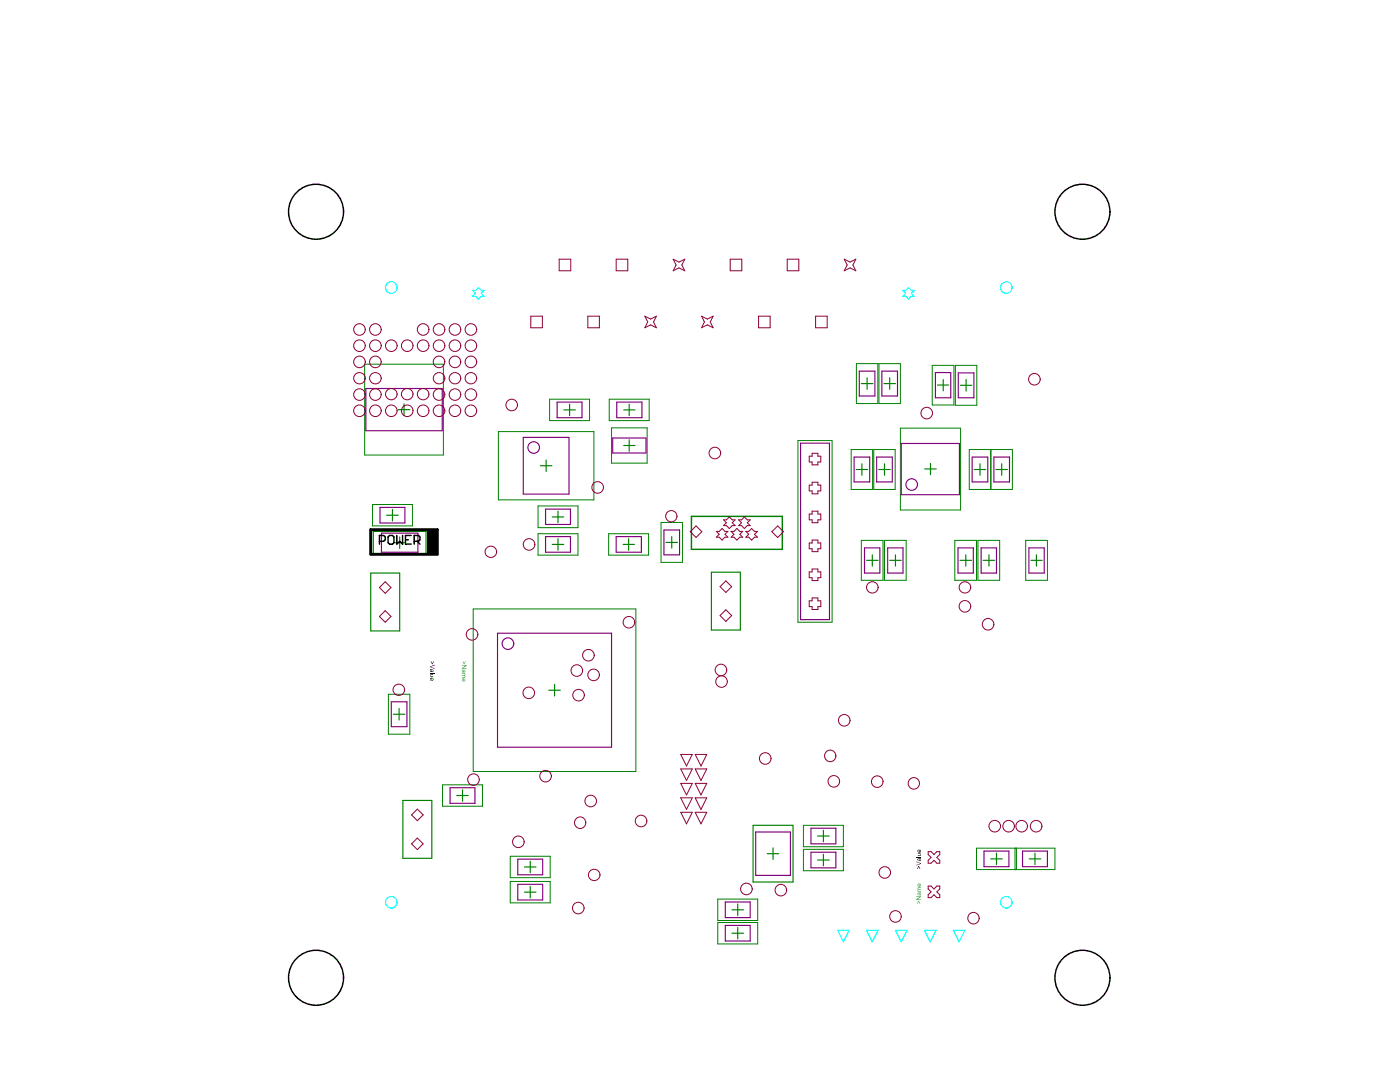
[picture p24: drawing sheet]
<svg xmlns="http://www.w3.org/2000/svg" width="279mm" height="216mm" viewBox="0 0 279 216" stroke-linecap="round" stroke-linejoin="round" font-family="sans-serif">
<g fill="none" stroke="#008000" stroke-width=".23">
<path d="M171.9 76.5h2.3M173 75.4v2.3M176.4 76.5h2.3M177.6 75.4v2.3M187.1 76.8h2.2M188.2 75.7v2.3M191.6 76.9h2.4M192.8 75.7v2.3M79.5 81.7h2.3M80.6 80.6v2.3M107.8 92.9h2.3M109 91.8v2.3"/>
<path d="M112.5 81.8h2.3M113.7 80.6v2.3M124.5 81.8h2.2M124.5 88.9h2.2M125.6 80.6v2.3M125.6 87.7v2.3M170.9 93.7h2.3M172 92.5v2.3M175.4 93.7h2.3M176.5 92.5v2.3M184.5 93.6h2.4M185.7 92.5v2.2"/>
<path d="M194.4 93.7h2.3M195.6 92.5v2.3M198.8 93.7h2.3M199.9 92.5v2.3M74 114.3h5.8v11.6h-5.8zM74.5 106h10.5v4.5h-10.5zM77.2 102.8h2.3M78.3 101.7v2.3M78.6 108.3h2.3M79.8 107.1v2.3M110.2 108.6h2.3M110.2 103.2h2.3"/>
<path d="M111.4 102v2.3M111.4 107.5v2.3M124.4 108.6h2.2M125.5 107.5v2.3M132.9 108.2h2.3M134.1 107.1v2.3M142 114.2h5.8v11.5h-5.8zM172.9 111.8h2.3M174.1 110.7v2.3M177.6 111.8h2.3M178.7 110.7v2.3M191.6 111.8h2.3"/>
<path d="M192.7 110.7v2.3M196.2 111.8h2.3M197.4 110.7v2.3M205.7 111.8h2.3M206.8 110.7v2.3M109.5 137.7h2.3M110.7 136.6v2.3M78.5 142.5h2.3M79.7 141.4v2.3M80.4 159.7h5.8v11.6h-5.8zM91.1 158.7h2.4M92.3 157.6v2.3"/>
<path d="M104.7 178h2.3M104.7 173h2.3M105.8 171.8v2.4M105.8 176.9v2.3M150.3 164.7h8v11.3h-8zM153.1 170.3h2.3M154.3 169.2v2.3M163.2 171.6h2.3M163.2 166.8h2.3M164.3 165.7v2.3M164.3 170.5v2.3M197.7 171.4h2.3"/>
<path d="M198.9 170.2v2.3M205.4 171.4h2.3M206.6 170.2v2.3M146.1 186.2h2.3M146.1 181.5h2.3M147.2 180.4v2.3M147.2 185.1v2.3"/>
</g>
<g fill="none" stroke="#008000" stroke-width=".2">
<path d="M72.8 72.7h15.7v18.1h-15.7zM109.7 79.7h8v4.2h-8zM121.6 79.7h8v4.2h-8zM170.9 72.6h4.3v7.9h-4.3zM175.4 72.6h4.3v7.9h-4.3zM186 72.9h4.4v7.9h-4.4zM190.7 72.9h4.2v8h-4.2zM99.5 86.1h19v13.6h-19zM122 85.4h7.2v7h-7.2zM159.2 87.9h6.9v36.3h-6.9zM169.9 89.7h4.2v8h-4.2zM174.4 89.7h4.3v8h-4.3z"/>
<path d="M179.7 85.4h12v16.4h-12zM193.4 89.7h4.3v8h-4.3zM197.8 89.7h4.2v8h-4.2zM74.3 100.7h8v4.2h-8zM107.4 101h7.9v4.3h-7.9zM107.4 106.5h7.9v4.3h-7.9zM121.5 106.5h7.9v4.3h-7.9zM131.9 104.2h4.3v8h-4.3zM171.9 107.8h4.3v8h-4.3zM176.5 107.8h4.3v8h-4.3zM190.6 107.8h4.3v8h-4.3zM195.2 107.8h4.3v8h-4.3z"/>
<path d="M204.7 107.8h4.3v8h-4.3zM77.5 138.5h4.3v8h-4.3zM94.4 121.5h32.5v32.4h-32.5zM88.3 156.6h8v4.3h-8zM101.8 170.9h8v4.2h-8zM101.8 175.9h8v4.3h-8zM143.2 179.4h8v4.3h-8zM160.3 164.7h8v4.3h-8zM160.3 169.5h8v4.2h-8zM194.9 169.2h15.6v4.3h-15.6zM202.6 169.2v4.3M202.9 169.2v4.3"/>
<path d="M143.2 184.1h8v4.3h-8z"/>
</g>
<path d="M138 103h18.1v6.6h-18.1z" fill="none" stroke="#008000" stroke-width=".29"/>
<g fill="none" stroke="#800080" stroke-width=".23">
<path d="M73 77.5h15.3v8.4h-15.3zM171.5 74.1h3.1v4.9h-3.1zM176 74.1h3.1v4.9h-3.1zM186.7 74.3h3v5.1h-3zM191.2 74.4h3.2v5h-3.2zM104.4 87.3h9.2v11.3h-9.2zM111.2 80.2h5v3.2h-5zM122.3 87.4h6.6v3h-6.6zM123.1 80.2h5v3.2h-5zM159.8 88.4h5.7v35.2h-5.7zM170.5 91.2h3.1v5h-3.1zM175 91.2h3.1v5h-3.1z"/>
<path d="M179.9 88.5h11.6v10.2h-11.6zM194 91.2h3.1v5h-3.1zM198.3 91.2h3.2v5h-3.2zM75.8 101.2h5v3.2h-5zM76.1 106.4h7.3v3.8h-7.3zM108.9 101.6h4.9v3.1h-4.9zM108.9 107.1h4.9v3.1h-4.9zM123 107.1h5v3.1h-5zM132.5 105.7h3.1v5h-3.1zM172.5 109.3h3.1v5h-3.1zM177.2 109.3h3v5h-3zM191.2 109.3h3v5h-3z"/>
<path d="M195.8 109.3h3.1v5h-3.1zM205.3 109.3h3.1v5h-3.1zM99.3 126.4h22.7v22.7h-22.7zM78.1 140h3.1v5h-3.1zM89.8 157.2h5v3.1h-5zM103.3 171.4h5v3.2h-5zM103.3 176.5h5v3.1h-5zM144.7 180h5v3.1h-5zM150.8 166h6.9v8.7h-6.9zM161.8 165.3h5v3.1h-5zM161.8 170.1h5v3.1h-5zM196.4 169.8h5v3.1h-5z"/>
<path d="M204.1 169.8h4.9v3.1h-4.9zM144.7 184.7h5v3.1h-5z"/>
<circle cx="106.5" cy="89.3" r="1.15"/>
<circle cx="181.9" cy="96.7" r="1.15"/>
<circle cx="101.4" cy="128.4" r="1.15"/>
</g>
<path d="M74 105.7h13.3v4.9h-13.3z" fill="none" stroke="#000" stroke-width=".58"/>
<path d="M85.3 105.7h2v4.9h-2z" fill-rule="evenodd" fill="#000"/>
<g fill="none" stroke="#000" stroke-width=".29">
<path d="M75.7 108h.9l.3-.3v-.6l-.3-.3h-.9v1.8M77.5 107.1l.2-.3h.6l.3 .3v1.2l-.3 .3h-.6l-.2-.3zM79.2 106.8v1.8l.6-.6 .5 .6v-1.8M80.9 107.7h.6M82.1 106.8h-1.2v1.8h1.2M82.7 108h.8l.3-.3v-.6l-.3-.3h-.8v1.8M83.2 108l.6 .6"/>
<circle cx="63.1" cy="42.3" r="5.5"/>
<circle cx="216" cy="42.3" r="5.5"/>
<circle cx="63.1" cy="195.1" r="5.5"/>
<circle cx="216" cy="195.1" r="5.5"/>
</g>
<g fill="#000">
<path d="M85.8 133l1-.4v.2l-.9 .3 .9 .2v.2l-1-.4zM85.8 134.3h1v.1h-1zM85.8 134.7l.7-.1v.1h-.6v.1v.2h.6v.1h-.7l.1-.1zM85.9 132l.4 .4 .3-.4-.2 .5zM183.3 172.8l.4 .6-.4-.5-.3 .5zM182.9 171.9l.9 .3v.2l-.9 .3v-.1l.8-.3-.8-.3zM182.9 171h.9v.1h-.9zM183.2 170.3h.6h-.1l.1 .4-.6 .1v-.1h.5v-.1v-.2h-.5z"/>
<path d="M85.8 133.6h.4v.4h.2l-.1-.4a.24 .24 0 0 1 .2 .3 .24 .24 0 0 1-.3 .2h-.4zM85.9 133.6v.3l.3 .1-.1-.3z"/>
<path d="M85.8 135.4h.1a.3 .3 0 0 1 .5 0 .3 .3 0 0 1-.3 .4v-.4l-.2 .1 .1 .3-.2-.1zM86.2 135.4v.3h.2v-.3z"/>
<path d="M183.2 169.6l.3-.1v.5h.1l.1-.2-.1-.3a.34 .34 0 0 1 .1 .5 .34 .34 0 0 1-.4 .1 .34 .34 0 0 1-.1-.5zM183.2 169.7v.2l.2 .1v-.4z"/>
<path d="M183.2 171.3l.6-.1-.1 .1a.25 .25 0 0 1 .1 .4 .25 .25 0 0 1-.3 .1 .25 .25 0 0 1-.1-.4h-.2v.3h.1l-.1 .1zM183.4 171.4l.1 .3h.2v-.2z"/>
</g>
<g fill="#008080">
<path d="M183.3 179.7l.4 .6-.4-.4-.3 .4z"/>
<path d="M182.9 178.8h.9l-.7 .7h.7v.1h-.9v-.2l.7-.5h-.7z"/>
<path d="M183.2 177.1l.6-.1v.2h-.6l.1 .2h.5v.2h-.6v.1l.6 .1v.2h-.6z"/>
<path d="M92.3 132l.3 .4 .3-.4-.2 .5z"/>
<path d="M92.2 132.7h.9v.2l-.7 .4h.7v.2h-.9l.7-.7h-.7z"/>
<path d="M92.2 134.3h.6l.1 .8-.1 .1h-.6v-.1h.6l-.2-.3h-.4v-.1h.6v-.1l-.6-.2z"/>
<path d="M183.2 178.1h.6l-.1 .1a.26 .26 0 0 1 .1 .4 .26 .26 0 0 1-.4 0 .26 .26 0 0 1 0-.4h-.2l.1 .3-.1 .2zM183.4 178.2l.1 .3h.2v-.3z"/>
<path d="M183.2 176.4l.3-.1 .1 .5 .1-.2-.1-.3a.34 .34 0 0 1 .1 .5 .34 .34 0 0 1-.4 .1 .34 .34 0 0 1-.1-.5zM183.2 176.5l.2 .3v-.4z"/>
<path d="M92.2 133.7l.3-.1 .1 .4h.2l-.2-.4a.28 .28 0 0 1 .3 .4 .28 .28 0 0 1-.4 .1l-.3 .1zM92.2 133.8l.1 .2h.2v-.3z"/>
<path d="M92.2 135.5a.34 .34 0 0 1 .4-.2 .34 .34 0 0 1 .2 .4 .34 .34 0 0 1-.3 .3v-.5l-.3 .1 .2 .4-.2-.1zM92.6 135.5v.4l.2-.3z"/>
</g>
<g fill="none" stroke="#8d0034" stroke-width=".2">
<path d="M111.6 51.7h2.3v2.3h-2.3zM123 51.7h2.3v2.3h-2.3zM134.4 51.7l1.1 .6 1.2-.6-.6 1.2 .6 1.1-1.2-.5-1.1 .5 .5-1.1zM145.7 51.7h2.3v2.3h-2.3zM157.1 51.7h2.3v2.3h-2.3zM168.5 51.7l1.1 .6 1.2-.6-.6 1.2 .6 1.1-1.2-.5-1.1 .5 .6-1.1zM105.9 63.1h2.3v2.3h-2.3zM117.3 63.1h2.3v2.3h-2.3zM128.7 63.1l1.1 .6 1.2-.6-.6 1.1 .6 1.2-1.2-.6-1.1 .6 .6-1.2zM140 63.1l1.2 .6 1.1-.6-.6 1.1 .6 1.2-1.1-.6-1.2 .6 .6-1.2zM151.4 63.1h2.3v2.3h-2.3zM162.8 63.1h2.3v2.3h-2.3z"/>
<path d="M161.5 91h.6v-.5h1.1v.5h.6v1.2h-.6v.6h-1.1v-.6h-.6zM161.5 96.8h.6v-.6h1.1v.6h.6v1.2h-.6v.5h-1.1v-.5h-.6zM75.7 117.2l1.2-1.1 1.1 1.1-1.1 1.2zM137.8 106.1l1.1-1.2 1.2 1.2-1.2 1.1zM143 106h.5l.6-.5 .6 .5h.6l-.6 .6 .6 .6h-.6l-.6 .6-.6-.6h-.5l.5-.6zM143.7 117.1l1.2-1.2 1.1 1.2-1.1 1.1zM144.4 103.7h.6l.6-.5 .5 .5h.6l-.6 .6 .6 .6h-.6l-.5 .6-.6-.6h-.6l.6-.6zM145.9 106h.6l.6-.5 .5 .5h.6l-.6 .6 .6 .6h-.6l-.5 .6-.6-.6h-.6l.6-.6zM147.4 103.7h.6l.6-.5 .5 .5h.6l-.6 .6 .6 .6h-.6l-.5 .6-.6-.6h-.6l.6-.6zM148.8 106h.6l.6-.5 .6 .5h.6l-.6 .6 .6 .6h-.6l-.6 .6-.6-.6h-.6l.6-.6zM154 106.1l1.2-1.2 1.2 1.2-1.2 1.1zM161.5 102.6h.6v-.6h1.1v.6h.6v1.1h-.6v.6h-1.1v-.6h-.6z"/>
<path d="M161.5 108.3h.6v-.5h1.1v.5h.6v1.2h-.6v.6h-1.1v-.6h-.6zM161.5 114.1h.6v-.6h1.1v.6h.6v1.2h-.6v.6h-1.1v-.6h-.6zM161.5 119.9h.6v-.6h1.1v.6h.6v1.1h-.6v.6h-1.1v-.6h-.6zM75.7 123l1.2-1.1 1.1 1.1-1.1 1.2zM143.7 122.8l1.2-1.1 1.1 1.1-1.1 1.2zM135.9 159.2h2.3l-1.2 2.3zM135.9 150.5h2.3l-1.2 2.4zM135.9 153.4h2.3l-1.2 2.3zM135.9 156.3h2.3l-1.2 2.3zM138.7 159.2h2.4l-1.2 2.3zM138.7 153.4h2.4l-1.2 2.3zM138.7 150.5h2.4l-1.2 2.4z"/>
<path d="M138.7 156.3h2.4l-1.2 2.3zM82.1 162.6l1.2-1.1 1.1 1.1-1.1 1.2zM82.1 168.4l1.2-1.2 1.1 1.2-1.1 1.1zM135.9 162.1h2.3l-1.2 2.3zM138.7 162.1h2.4l-1.2 2.3zM185.2 176.8h.6l.6 .6 .6-.6h.5v.6l-.5 .6 .5 .5v.6h-.5l-.6-.6-.6 .6h-.6v-.6l.6-.5-.6-.6zM185.2 169.9h.6l.6 .6 .6-.6h.5v.6l-.5 .6 .5 .6v.5h-.5l-.6-.5-.6 .5h-.6v-.5l.6-.6-.6-.6z"/>
<circle cx="71.7" cy="65.7" r="1.15"/>
<circle cx="71.7" cy="72.2" r="1.15"/>
<circle cx="71.7" cy="78.7" r="1.15"/>
<circle cx="71.7" cy="69" r="1.15"/>
<circle cx="71.8" cy="75.5" r="1.14"/>
<circle cx="74.9" cy="65.7" r="1.15"/>
<circle cx="74.9" cy="72.2" r="1.15"/>
<circle cx="74.9" cy="78.7" r="1.15"/>
<circle cx="74.9" cy="69" r="1.15"/>
<circle cx="74.9" cy="75.5" r="1.14"/>
<circle cx="78.1" cy="69" r="1.15"/>
<circle cx="78.1" cy="78.6" r="1.14"/>
<circle cx="81.3" cy="69" r="1.15"/>
<circle cx="81.3" cy="78.6" r="1.14"/>
<circle cx="84.4" cy="65.7" r="1.15"/>
<circle cx="84.4" cy="69" r="1.15"/>
<circle cx="84.5" cy="78.6" r="1.14"/>
<circle cx="87.6" cy="65.7" r="1.15"/>
<circle cx="87.6" cy="72.2" r="1.15"/>
<circle cx="87.6" cy="78.7" r="1.15"/>
<circle cx="87.6" cy="69" r="1.15"/>
<circle cx="87.6" cy="75.5" r="1.14"/>
<circle cx="90.8" cy="65.7" r="1.15"/>
<circle cx="90.8" cy="72.2" r="1.15"/>
<circle cx="90.8" cy="78.7" r="1.15"/>
<circle cx="90.8" cy="69" r="1.15"/>
<circle cx="90.8" cy="75.5" r="1.14"/>
<circle cx="94" cy="65.7" r="1.15"/>
<circle cx="94" cy="72.2" r="1.15"/>
<circle cx="94" cy="78.7" r="1.15"/>
<circle cx="94" cy="69" r="1.15"/>
<circle cx="94" cy="75.5" r="1.14"/>
<circle cx="206.4" cy="75.7" r="1.15"/>
<circle cx="71.7" cy="82" r="1.15"/>
<circle cx="74.9" cy="82" r="1.15"/>
<circle cx="78.1" cy="82" r="1.15"/>
<circle cx="81.3" cy="82" r="1.15"/>
<circle cx="84.4" cy="82" r="1.15"/>
<circle cx="87.6" cy="82" r="1.15"/>
<circle cx="90.8" cy="82" r="1.15"/>
<circle cx="94" cy="82" r="1.15"/>
<circle cx="102.1" cy="80.8" r="1.15"/>
<circle cx="119.3" cy="97.3" r="1.15"/>
<circle cx="142.7" cy="90.4" r="1.15"/>
<circle cx="184.9" cy="82.4" r="1.15"/>
<circle cx="98" cy="110.1" r="1.14"/>
<circle cx="105.6" cy="108.6" r="1.15"/>
<circle cx="134" cy="103" r="1.13"/>
<circle cx="174.1" cy="117.2" r="1.14"/>
<circle cx="192.6" cy="117.2" r="1.14"/>
<circle cx="79.6" cy="137.6" r="1.14"/>
<circle cx="94.2" cy="126.6" r="1.15"/>
<circle cx="105.5" cy="138.2" r="1.15"/>
<circle cx="115.1" cy="133.8" r="1.15"/>
<circle cx="115.5" cy="138.7" r="1.15"/>
<circle cx="117.4" cy="130.7" r="1.15"/>
<circle cx="118.5" cy="134.7" r="1.15"/>
<circle cx="125.5" cy="124.2" r="1.15"/>
<circle cx="143.9" cy="133.7" r="1.15"/>
<circle cx="144" cy="136" r="1.15"/>
<circle cx="192.6" cy="121" r="1.15"/>
<circle cx="197.2" cy="124.6" r="1.15"/>
<circle cx="94.5" cy="155.6" r="1.15"/>
<circle cx="108.9" cy="154.9" r="1.15"/>
<circle cx="117.9" cy="159.8" r="1.15"/>
<circle cx="152.7" cy="151.3" r="1.15"/>
<circle cx="165.7" cy="150.8" r="1.14"/>
<circle cx="166.4" cy="155.9" r="1.15"/>
<circle cx="168.5" cy="143.7" r="1.15"/>
<circle cx="175.1" cy="156" r="1.15"/>
<circle cx="182.4" cy="156.3" r="1.14"/>
<circle cx="103.4" cy="168" r="1.15"/>
<circle cx="115.8" cy="164.2" r="1.14"/>
<circle cx="118.6" cy="174.6" r="1.14"/>
<circle cx="127.9" cy="163.8" r="1.15"/>
<circle cx="149" cy="177.4" r="1.15"/>
<circle cx="155.8" cy="177.6" r="1.15"/>
<circle cx="176.6" cy="174.1" r="1.15"/>
<circle cx="198.5" cy="164.9" r="1.15"/>
<circle cx="201.3" cy="164.9" r="1.15"/>
<circle cx="203.9" cy="164.9" r="1.15"/>
<circle cx="206.8" cy="164.9" r="1.15"/>
<circle cx="115.4" cy="181.2" r="1.15"/>
<circle cx="178.7" cy="182.9" r="1.15"/>
<circle cx="194.3" cy="183.2" r="1.14"/>
</g>
<g fill="none" stroke="#0ff" stroke-width=".23">
<path d="M94.3 58h.6l.6-.6 .6 .6h.5l-.5 .5 .5 .6h-.5l-.6 .6-.6-.6h-.6l.6-.6zM180.2 58h.5l.6-.6 .6 .6h.6l-.6 .5 .6 .6h-.6l-.6 .6-.6-.6h-.5l.5-.6zM167.2 185.6h2.3l-1.2 2.3zM172.9 185.6h2.3l-1.1 2.3zM178.7 185.6h2.3l-1.1 2.3zM184.5 185.6h2.3l-1.2 2.3zM190.3 185.6h2.3l-1.2 2.3z"/>
<circle cx="78.1" cy="57.4" r="1.15"/>
<circle cx="200.8" cy="57.4" r="1.15"/>
<circle cx="78.1" cy="180" r="1.15"/>
<circle cx="200.8" cy="180" r="1.15"/>
</g>
</svg>
